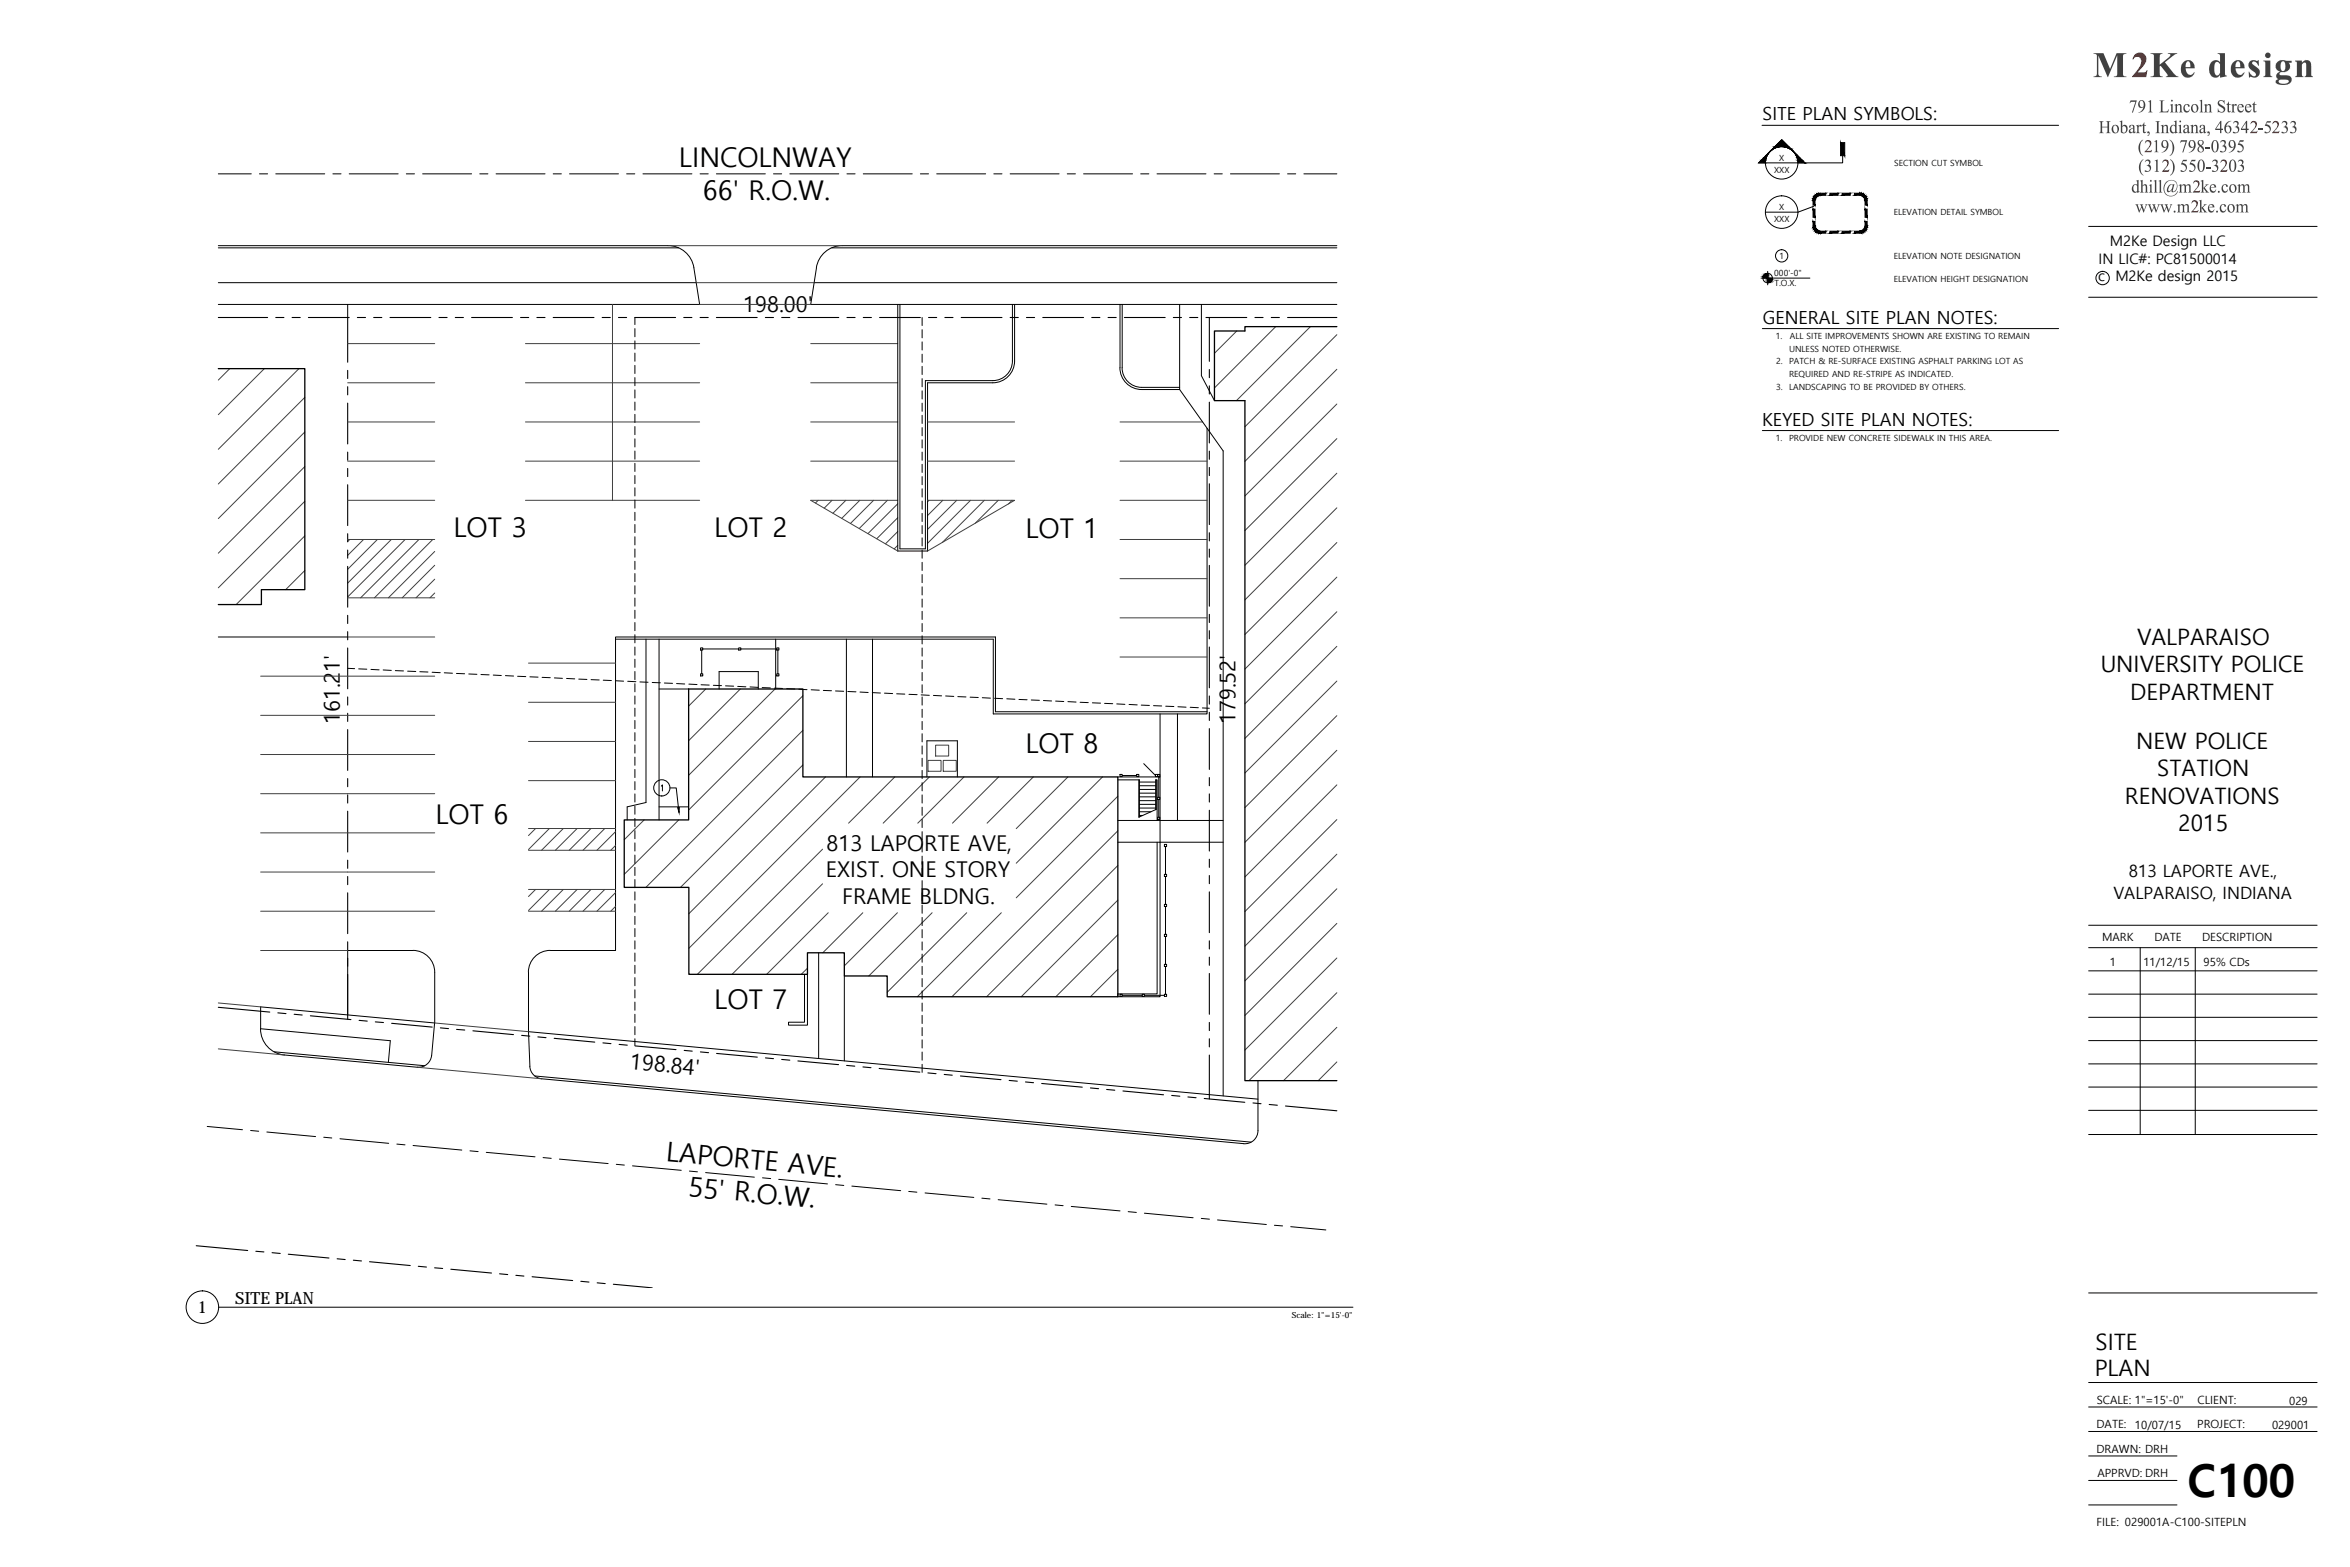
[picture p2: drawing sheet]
<svg xmlns="http://www.w3.org/2000/svg" width="914mm" height="610mm" viewBox="0 0 914 610" stroke-linecap="round" stroke-linejoin="round" font-family="sans-serif">
<defs><g id="words">
<text font-size="17.7" x="851.1" y="582.5">C100</text>
<g font-size="10.6">
<text x="264.2" y="64.9">LINCOLNWAY</text>
<text x="273.5" y="77.7">66' R.O.W.</text>
<text x="176.5" y="209.1">LOT 3</text>
<text x="277.9" y="209.1">LOT 2</text>
<text x="399" y="209.1">LOT 1</text>
<text x="399" y="293.1">LOT 8</text>
<text x="169.4" y="320.4">LOT 6</text>
<text x="277.9" y="392.5">LOT 7</text>
<text x="259" y="451.7" transform="rotate(5 259 451.7)">LAPORTE AVE.</text>
<text x="267.6" y="465.4" transform="rotate(5 267.6 465.4)">55' R.O.W.</text>
</g>
<g font-size="8.8">
<text x="831.5" y="250.9">VALPARAISO</text>
<text x="817.3" y="261.6">UNIVERSITY POLICE</text>
<text x="828.9" y="272.2">DEPARTMENT</text>
<text x="831.2" y="291.4">NEW POLICE</text>
<text x="839.4" y="302">STATION</text>
<text x="826.8" y="312.7">RENOVATIONS</text>
<text x="847.6" y="323.5">2015</text>
<text x="815.4" y="525.3">SITE</text>
<text x="815.1" y="535.2">PLAN</text>
</g>
<g font-size="8.5">
<text x="289.2" y="121.4">198.00'</text>
<text x="132.2" y="281.8" transform="rotate(-90 132.2 281.8)">161.21'</text>
<text x="480.8" y="281.8" transform="rotate(-90 480.8 281.8)">179.52'</text>
<text x="321.6" y="331">813 LAPORTE AVE,</text>
<text x="321.4" y="341.2">EXIST. ONE STORY</text>
<text x="327.7" y="351.5">FRAME BLDNG.</text>
<text x="245" y="415.8" transform="rotate(5 245 415.8)">198.84'</text>
</g>
<g font-size="7">
<text x="685.8" y="46.6">SITE PLAN SYMBOLS:</text>
<text x="685.9" y="126.1">GENERAL SITE PLAN NOTES:</text>
<text x="685.6" y="165.7">KEYED SITE PLAN NOTES:</text>
</g>
<g font-size="6.6">
<text x="828.3" y="341">813 LAPORTE AVE.,</text>
<text x="822.4" y="349.6">VALPARAISO, INDIANA</text>
</g>
<g font-size="6.5">
<text x="91.5" y="507.1">SITE PLAN</text>
<text x="77" y="510.9">1</text>
</g>
<g font-size="5.6">
<text x="821" y="95.7">M2Ke Design LLC</text>
<text x="816.6" y="102.5">IN LIC#: PC81500014</text>
<text x="816.5" y="109.5">c</text>
<text x="823.1" y="109.5">M2Ke design 2015</text>
</g>
<g font-size="4.4">
<text x="817.9" y="366.2">MARK</text>
<text x="838.3" y="366.2">DATE</text>
<text x="856.9" y="366.3">DESCRIPTION</text>
<text x="821" y="375.6">1</text>
<text x="834" y="375.6">11/12/15</text>
<text x="857.4" y="375.6">95% CDs</text>
<text x="815.9" y="546.1">SCALE: 1&quot;=15'-0&quot;</text>
<text x="855.1" y="546.1">CLIENT:</text>
<text x="890.7" y="546.4">029</text>
<text x="815.7" y="555.6">DATE:</text>
<text x="830.7" y="555.8">10/07/15</text>
<text x="854.9" y="555.7">PROJECT:</text>
<text x="884.1" y="555.8">029001</text>
<text x="815.7" y="565.1">DRAWN: DRH</text>
<text x="816.1" y="574.7">APPRVD: DRH</text>
<text x="815.7" y="593.7">FILE: 029001A-C100-SITEPLN</text>
</g>
<g font-size="3.3">
<text x="692.2" y="62.7">X</text>
<text x="737" y="64.5">SECTION CUT SYMBOL</text>
<text x="690.4" y="67.3">XXX</text>
<text x="692.2" y="81.8">X</text>
<text x="736.9" y="83.6">ELEVATION DETAIL SYMBOL</text>
<text x="690.4" y="86.4">XXX</text>
<text x="692.5" y="100.8">1</text>
<text x="736.9" y="100.7">ELEVATION NOTE DESIGNATION</text>
<text x="690.4" y="107.4">000'-0&quot;</text>
<text x="690.5" y="111.4">T.O.X.</text>
<text x="736.9" y="109.5">ELEVATION HEIGHT DESIGNATION</text>
<text x="691" y="131.9">1.</text>
<text x="696.4" y="131.9">ALL SITE IMPROVEMENTS SHOWN ARE EXISTING TO REMAIN</text>
<text x="696.2" y="136.8">UNLESS NOTED OTHERWISE.</text>
<text x="691.2" y="141.7">2.</text>
<text x="696.1" y="141.7">PATCH &amp; RE-SURFACE EXISTING ASPHALT PARKING LOT AS</text>
<text x="696.1" y="146.6">REQUIRED AND RE-STRIPE AS INDICATED.</text>
<text x="691.1" y="151.5">3.</text>
<text x="696.1" y="151.5">LANDSCAPING TO BE PROVIDED BY OTHERS.</text>
<text x="691" y="171.5">1.</text>
<text x="696.1" y="171.5">PROVIDE NEW CONCRETE SIDEWALK IN THIS AREA.</text>
<text x="502.7" y="512.9">Scale: 1&quot;=15'-0&quot;</text>
</g>
</g></defs>
<!-- layer: 029001A-SITEPLN|C-SITE-BNDRY -->
<g fill="none" stroke="#000" stroke-width=".42">
<path d="M84.9 123.5h19.2M107.3 123.5h3.2M113.7 123.5h3.1M120 123.5h15.9M135.3 123.5v17.4M139.1 123.5h3.1M145.4 123.5h3.2M151.8 123.5h15.8M170.8 123.5h3.2M177.2 123.5h3.1M183.5 123.5h15.9M202.6 123.5h3.1"/>
<path d="M208.9 123.5h3.2M215.3 123.5h15.8M234.3 123.5h3.2M240.7 123.5h3.1M247 123.5h15.9M266.1 123.5h3.1M272.4 123.5h3.2M278.8 123.5h15.8M297.8 123.5h3.2M304.2 123.5h3.1M310.5 123.5h15.9M329.6 123.5h3.1"/>
<path d="M335.9 123.5h3.2M342.3 123.5h15.8M361.3 123.5h3.2M367.7 123.5h3.1M374 123.5h15.9M393.1 123.5h3.1M399.4 123.5h3.2M405.8 123.5h15.8M424.8 123.5h3.2M431.2 123.5h3.1M437.5 123.5h15.9M456.6 123.5h3.1"/>
<path d="M462.9 123.5h3.2M469.3 123.5h15.8M470.6 123.5v17.1M488.3 123.5h3.2M494.7 123.5h3.1M501 123.5h19.2M135.3 144.1v3.2M135.3 150.4v3.2M135.3 156.8v15.9M470.6 143.7v3.2M470.6 150.1v3.2M470.6 156.4v15.9"/>
<path d="M135.3 175.9v3.2M470.6 175.5v3.2M135.3 182.2v3.2M135.3 188.6v15.9M470.6 181.8v3.2M470.6 188.2v15.9M135.3 207.6v3.2M135.3 214v3.2M470.6 207.2v3.2M470.6 213.6v3.2M470.6 219.9v15.9M135.3 220.3v15.9"/>
<path d="M135.3 239.4v3.2M470.6 239v3.2M135.3 245.7v3.2M135.3 252.1v15.9M470.6 245.3v3.2M470.6 251.7v15.9M135.3 271.1v3.2M135.3 277.5v3.2M470.6 270.7v3.2M470.6 277.1v3.2M135.3 283.8v15.9M470.6 283.4v15.9"/>
<path d="M135.3 302.9v3.2M135.3 309.2v3.2M135.3 315.6v15.9M470.6 302.5v3.2M470.6 308.8v3.2M470.6 315.2v15.9M135.3 334.6v3.2M470.6 334.2v3.2M135.3 341v3.2M135.3 347.3v15.9M470.6 340.6v3.2M470.6 346.9v15.9"/>
<path d="M135.3 366.4v3.2M135.3 372.7v3.2M135.3 379.1v17.4M470.6 366v3.2M470.6 372.3v3.2M470.6 378.7v15.9M84.9 391.9l20.1 1.8M108.1 394l3.2 .3M114.5 394.6l3.1 .3M120.8 395.2l15.8 1.4M139.7 396.9l3.2 .3M146 397.5l3.2 .3"/>
<path d="M152.4 398.1l15.8 1.5M171.4 399.9l3.1 .3M470.6 397.7v3.2M177.7 400.5l3.1 .2M184 401l15.8 1.5M203 402.8l3.1 .3M209.3 403.4l3.2 .3M215.6 403.9l15.8 1.5M234.6 405.7l3.1 .3M240.9 406.3l3.2 .3M247.2 406.9l15.8 1.4M266.2 408.6l3.2 .3"/>
<path d="M272.5 409.2l3.2 .3M278.8 409.8l15.9 1.5M297.8 411.6l3.2 .2M304.2 412.1l3.1 .3M310.5 412.7l15.8 1.5M329.4 414.5l3.2 .3M335.8 415.1l3.1 .3M342.1 415.7l15.8 1.4M361 417.4l3.2 .3M367.4 418l3.1 .3M373.7 418.6l15.8 1.4M470.6 404.1v3.2"/>
<path d="M470.6 410.4v17.1M392.7 420.3l3.1 .3M399 420.9l3.2 .3M405.3 421.5l15.8 1.4M424.3 423.2l3.2 .3M430.6 423.8l3.2 .3M437 424.4l15.7 1.5M455.9 426.2l3.2 .3M462.2 426.7l3.2 .3M468.6 427.3l15.8 1.5M487.5 429.1l3.2 .3M493.8 429.7l3.2 .3"/>
<path d="M500.2 430.3l20 1.8M76.4 484.6l20 1.9M99.6 486.8l3.1 .2M105.9 487.3l3.1 .3M112.2 487.9l15.8 1.5M131.2 489.7l3.1 .3M137.5 490.2l3.2 .3M143.8 490.8l15.8 1.5M162.8 492.6l3.1 .3M169.1 493.2l3.1 .3M175.4 493.8l15.8 1.4M194.4 495.5l3.2 .3"/>
<path d="M200.7 496.1l3.2 .3M207 496.7l15.8 1.5M226 498.5l3.2 .3M232.4 499.1l3.1 .2M238.7 499.6l15.1 1.4"/>
</g>
<!-- layer: 029001A-SITEPLN|C-SITE-EASEMNT -->
<g fill="none" stroke="#000" stroke-width=".39">
<path d="M84.9 67.6h12.9M101 67.6h3.1M107.3 67.6h19.1M129.5 67.6h3.2M135.9 67.6h19M158.1 67.6h3.2M164.5 67.6h19M186.7 67.6h3.2M193 67.6h19.1M215.3 67.6h3.1M221.6 67.6h19.1M243.8 67.6h3.2"/>
<path d="M250.2 67.6h19M272.4 67.6h3.2M278.8 67.6h19M301 67.6h3.2M307.3 67.6h19.1M329.6 67.6h3.1M335.9 67.6h19.1M358.1 67.6h3.2M364.5 67.6h19M386.7 67.6h3.2M393.1 67.6h19M415.3 67.6h3.2"/>
<path d="M421.6 67.6h19.1M443.9 67.6h3.1M450.2 67.6h19.1M472.4 67.6h3.2M478.8 67.6h19M501 67.6h3.2M507.4 67.6h12.8M80.6 438.2l13.7 1.3M97.5 439.8l3.2 .3M103.8 440.4l19 1.8M126 442.4l3.1 .3M132.3 443l18.9 1.8"/>
<path d="M154.4 445.1l3.2 .3M160.7 445.6l19 1.8M182.9 447.7l3.1 .3M189.2 448.3l19 1.7M211.3 450.3l3.2 .3M217.7 450.9l18.9 1.8M239.8 453l3.1 .2M246.1 453.5l19 1.8M268.3 455.6l3.1 .3M274.6 456.2l18.9 1.7M296.7 458.2l3.2 .3M303 458.8l19 1.8"/>
<path d="M325.1 460.9l3.2 .3M331.5 461.4l19 1.8M353.6 463.5l3.2 .3M359.9 464.1l19 1.7M382 466.1l3.2 .3M388.4 466.7l19 1.7M410.5 468.7l3.2 .3M416.8 469.3l19 1.8M439 471.4l3.2 .3M445.3 472l19 1.7M467.4 474l3.2 .3M473.7 474.6l19 1.8"/>
<path d="M495.9 476.7l3.2 .2M502.2 477.2l13.7 1.3"/>
</g>
<!-- layer: 029001A-SITEPLN|C-SITE-PAVNG -->
<g fill="none" stroke="#000" stroke-width=".39">
<path d="M84.9 96.4h179.1M84.9 95.6h175.1M259.9 95.5a10.2 10.2 0 0 1 10.1 8.6M323.7 96.4h196.5M327.7 95.5a10.2 10.2 0 0 0-10 8.6M327.7 95.6h192.5M84.9 110h186M135.3 118.4v5.1M270 104.2l2.2 14.2h-187.3M316.8 110h203.4M317.7 104.2l-2.2 14.2h204.7M349.3 118.4v96h11.6v-65.5h25.4a8.5 8.5 0 0 0 8.5-8.5v-22"/>
<path d="M350.2 118.4v95.1h9.9v-65.4h26.2a7.6 7.6 0 0 0 7.6-7.7v-22M435.8 118.4v24.7a8.5 8.5 0 0 0 8.5 8.4h14.7M436.7 118.4v24.7M459 118.4v33.1l16.9 23.9v250.9M467.5 118.4v27.8l5.1 9.7M436.6 143.1a7.6 7.6 0 0 0 7.7 7.6h14.7M469.7 166.6v111.1h-83.2v-29h-147M84.9 247.8h50.4M251.4 248.7v63.5l-7.4 1.7v5.1M256.4 248.7v70.3M301.8 248.7v19.3M329.3 248.7v53.5"/>
<path d="M339.5 248.7v53.5M256.4 268h11.6M279.8 268v-6.7h15.2v6.7M451.4 277.7v24.5M458.2 277.7v41.5M469.7 276.9h-82.4v-29.1h-147.8v122h-25.4a8.4 8.4 0 0 0-8.5 8.4v23.1M256.4 313.9h11.6M360.7 302.2v-14h11.8v14M435 302.2h16.4v85.6h-16.4M435 303.4h8.3M449.7 303.4h.5v15.8M451.4 319.2h24.5"/>
<path d="M450.2 327.6v59.1h-15.2M451.4 327.6h24.5M313 379v18.7h-6.2v1.1h7.4v-19.8M318.5 370.7v41.1M328.5 379.7v33M135.3 394.8v-25l25.4-.1a8.5 8.5 0 0 1 8.4 8.5v19.8l-67.7-6.3v8.6M169.1 398l-1.1 12.6M101.4 400.3a10.2 10.2 0 0 0 9.2 10.1l51.8 4.8M101.4 400.2l50.5 4.7-.8 8.4M106.7 409.2l58.6 5.4M167.9 410.6a5.1 5.1 0 0 1-5.5 4.6M205.6 401.3l283.9 26.3"/>
<path d="M205.6 401.3l.6 13.5M206.2 414.8a5.1 5.1 0 0 0 4.6 4.9l273.1 25.2a5.1 5.1 0 0 0 5.6-5v-19.5M208.1 418.6l278.7 25.7"/>
</g>
<!-- layer: 029001A-SITEPLN|C-SITE-PATT -->
<g fill="none" stroke="#404040" stroke-width=".39">
<path d="M260 95.6h67.7M238.3 118.4v76.2M270.9 110h45.9M272.2 118.4h43.3M135.3 133.7h33.8M204.5 133.7h67.7M315.5 133.7h33.8M481.2 128.8l-8.6 8.6M496.4 127.1l-23.8 23.8M509.9 127.1l-28.8 28.8M520.2 130.2l-35.8 35.8M89.4 143.4l-4.5 4.5"/>
<path d="M102.9 143.4l-18 17.9M116.3 143.4l-31.4 31.4M118.6 154.6l-33.7 33.7M135.3 148.9h33.8M204.5 148.9h67.7M315.5 148.9h33.8M520.2 143.7l-35.8 35.8M520.2 157.2l-35.8 35.7M118.6 168l-33.7 33.7M135.3 164.2h33.8M135.3 179.4h33.8M204.5 164.2h67.7"/>
<path d="M204.5 179.4h67.7M315.5 164.2h33.8M315.5 179.4h33.8M360.9 164.2h33.9M360.9 179.4h33.9M435.8 164.2h32.1M435.8 179.4h33.9M520.2 170.6l-35.8 35.8M118.6 181.5l-33.7 33.7M118.6 195l-33.7 33.7M135.3 194.6h33.8M204.5 194.6h67.7"/>
<path d="M318.4 194.6l-1.1 1.1M323.8 194.6l-3.1 3.1M329.1 194.6l-5 5.1M334.5 194.6l-7 7.1M339.9 194.6l-9 9.1M345.3 194.6l-11 11M349.3 194.6h-33.8l33.8 19.8M349.3 196l-11.6 11.6M360.9 194.6h33.9l-33.9 19.8M361.5 194.6l-.6 .6M366.8 194.6l-5.9 6M372.3 194.6l-11.4 11.3"/>
<path d="M377.6 194.6l-16.7 16.8M383 194.6l-16.4 16.5M388.4 194.6l-8.9 8.9M393.8 194.6l-1.4 1.4M435.8 194.6h33.9M520.2 184.1l-35.8 35.8M520.2 197.6l-35.8 35.8M118.6 208.5l-26.7 26.7M135.3 209.9h33.8M136.1 209.9l-.8 .8M141.5 209.9l-6.2 6.2M146.8 209.9l-11.5 11.6"/>
<path d="M152.3 209.9l-17 17M157.6 209.9l-22.3 22.3M163 209.9l-22.7 22.7M168.4 209.9l-22.7 22.7M169.1 214.5l-18 18.1M169.1 219.9l-12.6 12.7M349.3 201.4l-8.1 8.2M349.3 206.8l-4.8 4.8M349.3 212.2l-1.4 1.4M435.8 209.9h33.9M520.2 211.1l-35.8 35.7M118.6 221.9l-7.4 7.5"/>
<path d="M135.3 232.6h33.8M169.1 225.3l-7.2 7.3M169.1 230.7l-1.8 1.9M435.8 225.1h33.9M520.2 224.5l-35.8 35.8M520.2 238l-35.8 35.8M135.3 247.8h33.8M205.6 258h33.9M435.8 240.4h33.9M435.8 255.6h33.9M520.2 251.4l-35.8 35.9M101.4 278.3h67.7"/>
<path d="M101.4 263h67.7M205.6 273.2h33.9M274.6 268l-6.6 6.6M288.1 268l-20.1 20.1M301.6 268l-33.6 33.6M312.4 270.7l-44.4 44.4M520.2 265l-35.8 35.7M520.2 278.4l-35.8 35.8M101.4 293.5h67.7M205.6 288.4h33.9M312.4 284.1l-61.1 61.1M312.4 297.6l-47.6 47.6"/>
<path d="M361.1 295.8h5.1v4.2h-5.1zM364.1 289.9h5v4.2h-5zM367 295.8h5.1v4.2h-5.1zM520.2 291.9l-35.8 35.8M101.4 308.8h67.7M205.6 303.7h33.9M250.6 319l-7.7 7.7M264.1 319l-21.2 21.1M321.2 302.2l-53.2 53.3M334.7 302.2l-66.7 66.7M348.2 302.2l-18 18M361.6 302.2l-18 18"/>
<path d="M375.1 302.2l-18 18M388.6 302.2l-18 18M402.1 302.2l-18 18M415.5 302.2l-20.1 20.2M429 302.2l-33.6 33.6M435 309.7l-39.6 39.6M520.2 305.3l-35.8 35.9M520.2 318.8l-35.8 35.8M101.4 339.2h67.7M101.4 324h67.7M205.6 330.8h33.9M205.6 322.3h33.9"/>
<path d="M208.4 322.3l-2.8 2.8M213.8 322.3l-8.2 8.2M219.2 322.3l-8.5 8.5M224.6 322.3l-8.5 8.5M229.9 322.3l-8.4 8.5M235.3 322.3l-8.4 8.5M239.5 323.5l-7.2 7.3M239.5 328.9l-1.9 1.9M320.1 330.4l-48.8 48.6M435 323.2l-64.6 64.6M435 336.7l-51.1 51.1M520.2 332.3l-35.8 35.8"/>
<path d="M101.4 354.5h67.7M205.6 354.5h33.9M205.6 346h33.9M208.4 346l-2.8 2.8M213.8 346l-8.2 8.2M219.2 346l-8.5 8.5M224.6 346l-8.5 8.5M229.9 346l-8.4 8.5M235.3 346l-8.4 8.5M239.5 347.2l-7.2 7.3M239.5 352.6l-1.9 1.9M320.1 343.8l-35.3 35.2"/>
<path d="M322.3 355.1l-24 23.9M335.7 355.1l-15.5 15.6M349.2 355.1l-20.7 20.6M362.7 355.1l-24.6 24.6M376.2 355.1l-31 30.9M389.6 355.1l-32.7 32.7M435 350.2l-37.6 37.6M520.2 345.8l-35.8 35.8M520.2 359.2l-35.8 35.8M101.4 369.8h33.9M314.2 376.7l-2.4 2.3M435 363.6l-24.2 24.2"/>
<path d="M435 377.1l-10.7 10.7M520.2 372.7l-35.8 35.8M84.9 390.2l16.5 1.5M169.1 398l36.5 3.3M520.2 386.2l-34.2 34.2M520.2 399.7l-20.8 20.7M84.9 408l25.7 2.4M162.4 415.2l48.4 4.5M520.2 413.1l-7.3 7.3"/>
</g>
<!-- layer: 029001A-SITEPLN|C-SITE-SETBACK -->
<g fill="none" stroke="#000" stroke-width=".39">
<path d="M247 123.5v2.8M247 127.8v3.2M247 132.6v3.2M247 137.4v3.1M358.8 123.5v3.1M358.8 128.3v3.1M358.8 133v3.2M358.8 137.8v3.2M247 142.1v3.2M247 146.9v3.2M247 151.7v3.1M247 156.4v3.2"/>
<path d="M358.8 142.5v3.2M358.8 147.3v3.2M358.8 152v3.2M358.8 156.8v3.2M247 161.2v3.2M247 165.9v3.2M247 170.7v3.2M247 175.5v3.1M358.8 161.6v3.1M358.8 166.4v3.1M358.8 171.1v3.2M358.8 175.9v3.2"/>
<path d="M247 180.2v3.2M247 185v3.2M247 189.8v3.1M247 194.5v3.2M247 199.3v3.2M358.8 180.6v3.2M358.8 185.4v3.2M358.8 190.1v3.3M358.8 194.9v3.2M358.8 199.7v3.2M247 204v3.2M247 208.8v3.2"/>
<path d="M247 213.6v3.2M247 218.3v3.2M358.8 204.5v3.1M358.8 209.2v3.2M358.8 214v3.2M358.8 218.8v3.1M247 223.1v3.2M247 227.9v3.1M247 232.6v3.2M247 237.4v3.2M358.8 223.5v3.2M358.8 228.3v3.2"/>
<path d="M358.8 233v3.2M358.8 237.8v3.2M135.3 260l2.7 .1M247 242.2v3.1M247 246.9v3.2M247 251.7v3.2M247 256.4v3.2M358.8 242.6v3.1M358.8 247.3v3.2M358.8 252.1v3.2M358.8 256.9v3.1M139.6 260.2l3.1 .1"/>
<path d="M144.3 260.4l3.2 .2M149.1 260.6l3.2 .2M153.8 260.9l3.2 .1M158.6 261.1l3.2 .1M163.4 261.3l3.1 .1M168.1 261.5l3.2 .2M172.9 261.7l3.2 .2M177.6 262l3.2 .1M182.4 262.2l3.2 .1M187.1 262.4l3.2 .1M191.9 262.6l3.2 .2M196.7 262.8l3.1 .2"/>
<path d="M201.4 263.1l3.2 .1M206.2 263.3l3.2 .1M210.9 263.5l3.2 .1M215.7 263.7l3.1 .2M220.5 263.9l3.1 .2M225.2 264.2l3.2 .1M230 264.4l3.2 .1M234.7 264.6l3.2 .1M239.5 264.8l3.1 .2M244.2 265l3.2 .2M247 261.2v3.2M247 266v3.1"/>
<path d="M247 270.7v3.2M247 275.5v3.2M249 265.3l3.2 .1M253.8 265.5l3.1 .1M258.5 265.7l3.2 .1M263.3 265.9l3.1 .2M268 266.1l3.2 .2M272.8 266.4l3.2 .1M277.6 266.6l3.1 .1M282.3 266.8l3.2 .1M287 267l3.2 .2M291.8 267.2l3.2 .2"/>
<path d="M296.6 267.5l3.1 .1M301.4 267.7l3.1 .1M306.1 267.9l3.2 .1M310.8 268.1l3.2 .2M315.6 268.3l3.2 .2M320.4 268.6l3.1 .1M325.1 268.8l3.2 .1M329.9 269l3.2 .1M334.6 269.2l3.2 .2M339.4 269.4l3.2 .2M344.2 269.6l3.1 .2M348.9 269.9l3.2 .1"/>
<path d="M353.7 270.1l3.2 .1M358.4 270.3l3.2 .2M358.8 261.6v3.2M358.8 266.4v3.2M358.8 271.1v3.2M358.8 275.9v3.2M363.2 270.5l3.2 .2M367.9 270.7l3.2 .2M372.7 271l3.2 .1M377.5 271.2l3.1 .1M382.2 271.4l3.2 .2M387 271.6l3.1 .2"/>
<path d="M391.7 271.9l3.2 .1M396.5 272.1l3.2 .1M401.3 272.3l3.1 .1M406 272.5l3.2 .2M410.7 272.7l3.2 .2M415.5 273l3.2 .1M420.3 273.2l3.1 .1M425.1 273.4l3.1 .1M429.8 273.6l3.2 .2M434.5 273.8l3.2 .2M439.3 274.1l3.2 .1M444.1 274.3l3.1 .1"/>
<path d="M448.8 274.5l3.2 .1M453.6 274.7l3.2 .2M458.3 274.9l3.2 .2M463.1 275.2l3.2 .1M467.9 275.4l2.7 .1M247 280.3v3.1M247 285v3.2M247 289.8v3.2M247 294.5v3.2M247 299.3v3.2M358.8 280.7v3.1M358.8 285.4v3.2"/>
<path d="M358.8 290.2v3.2M358.8 295v3.1M358.8 299.7v3.2M247 304.1v3.1M247 308.8v3.2M247 313.6v3.2M247 318.4v3.1M358.8 304.5v3.2M358.8 309.2v3.2M358.8 314v3.2M358.8 318.8v3.1M247 323.1v3.2"/>
<path d="M247 327.9v3.2M247 332.6v3.2M247 337.4v3.2M358.8 323.5v3.2M358.8 328.3v3.2M358.8 333.1v3.1M358.8 337.8v3.2M247 342.2v3.1M247 346.9v3.2M247 351.7v3.2M247 356.5v3.1M358.8 342.6v3.2"/>
<path d="M358.8 347.3v3.2M358.8 352.1v3.2M358.8 356.9v3.2M247 361.2v3.2M247 366v3.2M247 370.7v3.3M247 375.5v3.2M358.8 361.6v3.2M358.8 366.4v3.2M358.8 371.2v3.1M358.8 375.9v3.2M247 380.3v3.2"/>
<path d="M247 385v3.2M247 389.8v3.2M247 394.6v3.1M247 399.4v3.1M358.8 380.7v3.2M358.8 385.5v3.1M358.8 390.2v3.2M358.8 395v3.2M358.8 399.7v3.2M247 404.1v2.8M358.8 404.5v3.2M358.8 409.3v3.1"/>
<path d="M358.8 414v3.2"/>
</g>
<!-- layer: 029001A-SITEPLN|C-SITE-BUILDING -->
<path d="M520.2 127.1h-35.8v1.7h-11.8v27.1h11.8v264.5h35.8M84.9 143.4h33.7v86h-16.9v5.8h-16.8M268 268h44.4v34.2h122.6v85.6h-89.8v-8.1h-16.7v-9h-14.3v8.3h-46.2v-33.8h-25.1v-26.2h25.1z" fill="none" stroke="#000" stroke-width=".51"/>
<!-- layer: 029001A-SITEPLN|C-SITE-LT2 -->
<g fill="none" stroke="#000" stroke-width=".39">
<path d="M272.6 252h.9v.9h-.9zM273 252.9v9.2M273.5 252.5h13.9M287.4 252h.9v.9h-.9zM288.3 252.5h13.9M302.2 252h.9v.9h-.9zM302.7 252.9v9.2M272.6 262.1h.9v.9h-.9zM302.2 262.1h.9v.9h-.9zM445 297.1l4.6 4.6M435 319.2h16.4M435.8 301.3h.9v.8h-.9z"/>
<path d="M436.7 301.7h5.6M442.3 301.3h.8v.8h-.8zM443.1 303.4v14.5l6.8-3v-11.5M443.3 303.4v14.4M443.3 317.2h1.3M443.3 315.8h4.6M443.3 314.4h6.4M443.3 312.9h6.4M443.3 311.5h6.4M443.3 310h6.4M443.3 308.6h6.4M443.3 307.1h6.4"/>
<path d="M443.3 305.7h6.4M443.3 304.2h6.4M449.6 301.3h.9v.8h-.9zM449.7 303.4v11.6M450.5 317.9h.8v.9h-.8zM450.5 301.3h.8v.8h-.8zM450.5 310.2h.8v.8h-.8zM450.9 302.1v8.1M450.9 311v6.9M435 327.6h16.4M453.1 328.5h.8v.8h-.8zM453.5 329.3v10.8"/>
<path d="M453.1 340.1h.8v.9h-.8zM453.1 351.8h.8v.9h-.8zM453.5 341v10.8M453.5 352.7v10.8M453.1 363.5h.8v.8h-.8zM453.1 375.1h.8v.9h-.8zM453.5 364.3v10.8M453.5 376v10.8M435 386.7v1.1M435.8 386.8h.9v.8h-.9zM436.7 387.2h7.7M444.4 386.8h.9v.8h-.9z"/>
<path d="M445.3 387.2h7.8M453.1 386.8h.8v.8h-.8z"/>
</g>
<!-- layer: 029001A-PSG 24x36|G-ANNO-TTLB -->
<g fill="none" stroke="#000" stroke-width=".39">
<path d="M812.7 88.1h88.9M812.7 115.6h88.9M812.7 359.9h88.9M812.7 377.7h88.9M812.7 368.7h88.9M832.8 368.7v72.7M854.2 368.7v72.7M812.7 386.7h88.9M812.7 395.8h88.9M812.7 404.8h88.9M812.7 413.9h88.9M812.7 422.9h88.9"/>
<path d="M812.7 432h88.9M812.7 441.4h88.9M812.7 503h88.9M812.7 537.8h88.9M812.7 547.4h88.9M812.7 556.9h88.9M812.7 566.4h34.4M812.7 575.9h34.4M812.7 585.5h34.4"/>
<circle cx="818.1" cy="108.2" r="2.6"/>
</g>
<!-- layer: 029001A-PSG 24x36|G-ANNO-LOGO-G -->
<g fill="#404040">
<path d="M829 39.1h2.4l-1.5 4.7h-.4l1.4-4.2h-1.5l-.8 .6z"/>
<path d="M835.8 39.5l1.2-.6v4.3l.6 .5h-1.7l.6-.3v-3.2l-.1-.6z"/>
<path d="M840.2 39.1h2l-.8 .5 .2 3.8 1.6-.1 .8-.9-.4 1.3-3.4-.1a.53 .53 0 0 0 .5-.2 .53 .53 0 0 0 .1-.5v-3a.5 .5 0 0 0-.1-.6 .5 .5 0 0 0-.5-.1z"/>
<path d="M846 40.8l1.1-.3v.6l.8-.6 .7 .1 .3 .8v1.9l.4 .4h-1.5l.5-.4v-1.9l-.3-.5-.9 .4v2l.4 .4h-1.4l.4-.4v-1.6a.58 .58 0 0 0-.5-.9z"/>
<path d="M850 40.9l.8-.4 1 .3a.41 .41 0 0 1 .1 .6 .41 .41 0 0 1-.6 .1 .41 .41 0 0 1 0-.6l-.8-.1-.4 .8 .1 1 .5 .6h.7l.7-.7-.3 .8-.8 .5-.8-.2-.5-.7-.1-1.1z"/>
<path d="M855.8 39.2l1.1-.4v4.3l.5 .6h-1.5l.4-.5v-3.5z"/>
<path d="M857.5 40.8l1.1-.3v.6l.7-.6h.6l.4 .7 .1 2.1 .4 .4h-1.5l.5-.4v-1.9l-.3-.5-.9 .4v2.1l.5 .3h-1.5l.4-.4v-2.1z"/>
<path d="M863.2 39.4l.8-.5 1.1 .3 .5-.3v1.6l-.8-1.1-.8-.2-.5 .5 .2 .8 2.1 1.5v1l-.7 .7-1.9-.2-.2 .3v-1.6l.4 .9 .7 .4h.6l.6-.6-.4-.8-1.8-1.3-.2-.8z"/>
<path d="M867.2 39.5l.1 1h.7v.3h-.7v2a.4 .4 0 0 0 .3 .5 .4 .4 0 0 0 .5-.2l-.7 .7-.6-.5v-2.5l-.5-.1z"/>
<path d="M868.1 40.8l1.1-.3v.7l.7-.7a.38 .38 0 0 1 .4 .2 .38 .38 0 0 1-.2 .5 .38 .38 0 0 1-.5-.3l-.4 .5v1.9l.5 .4h-1.5l.4-.4v-2.1z"/>
<path d="M877.2 39.6l.1 .9h.7v.3h-.7v2a.42 .42 0 0 0 .3 .5 .42 .42 0 0 0 .5-.2l-.7 .7-.6-.5v-2.5l-.5-.1z"/>
<path d="M816.7 47.1h1.9l-.6 .4v1.8h2v-1.7l-.6-.5h1.9l-.6 .4v3.5a.53 .53 0 0 0 0 .5 .53 .53 0 0 0 .6 .2h-1.9a.53 .53 0 0 0 .5-.2 .53 .53 0 0 0 .1-.5v-1.4h-2v1.4a.53 .53 0 0 0 0 .5 .53 .53 0 0 0 .6 .2h-1.9a.53 .53 0 0 0 .6-.2 .53 .53 0 0 0 .1-.5l-.1-3.5z"/>
<path d="M831.1 48.9l1-.4v.8l.7-.7a.39 .39 0 0 1 .5 .2 .39 .39 0 0 1-.3 .5 .39 .39 0 0 1-.4-.3l-.5 .5v1.7l.6 .6h-1.6l.5-.5v-1.7a.4 .4 0 0 0 0-.4 .4 .4 0 0 0-.5-.1z"/>
<path d="M834.2 47.6l.2 1h.7v.3h-.7v2a.4 .4 0 0 0 .2 .5 .4 .4 0 0 0 .5-.2l-.6 .6-.6-.3-.1-2.6-.4-.1z"/>
<path d="M835.6 51.2l.5-.1 .4 .5-.3 .9-.7 .4 .5-.4a.38 .38 0 0 0 .3-.6 .38 .38 0 0 0-.7-.1z"/>
<path d="M838.7 47.1h1.9l-.7 .5v3.4a.53 .53 0 0 0 .1 .5 .53 .53 0 0 0 .6 .2h-1.9a.53 .53 0 0 0 .5-.2 .53 .53 0 0 0 .1-.5v-3.4z"/>
<path d="M840.7 48.9l1.1-.4v.7l.6-.6 .8 .1 .4 .7v2l.4 .4h-1.5l.5-.4v-2l-.3-.4-.9 .4v2l.5 .4h-1.5l.4-.4v-2.2z"/>
<path d="M852.2 48.9l1.1-.4v.7l.7-.6 .7 .1 .3 .5 .1 2.3 .4 .3h-1.4l.4-.4v-1.9l-.3-.5-.9 .4v2.1l.5 .3h-1.5l.4-.5v-2z"/>
<path d="M859 51.3l.5-.2 .3 .4-.1 .9-.8 .5 .5-.4a.38 .38 0 0 0 .2-.6 .38 .38 0 0 0-.6-.1z"/>
<path d="M869.2 47.4l.8-.4 .7 .2 .4 .7-.1 .6a.41 .41 0 0 0-.4 .3 .41 .41 0 0 0 .3 .5l.4 .9-.3 1-.8 .6h-1.1a.36 .36 0 0 1-.3-.3 .36 .36 0 0 1 .4-.4 .36 .36 0 0 1 .4 .4l.9-.1 .3-1-.4-.7-.8-.2 .8-.7v-1l-.6-.3-.8 .6z"/>
<path d="M878.8 49.9h1.7v.6h-1.7z"/>
<path d="M882.1 47.1h1.6l-.3 .6h-1.3l-.3 .6 1.4 .8 .4 1.2-.8 1.3-1.3 .2a.4 .4 0 0 1-.4-.4 .4 .4 0 0 1 .4-.3 .4 .4 0 0 1 .4 .4l.8-.1 .5-.7-.5-1.3-1.5-.5z"/>
<path d="M888.1 47.4l.8-.4 .8 .2 .3 .7-.1 .6a.41 .41 0 0 0-.4 .3 .41 .41 0 0 0 .3 .5l.5 .8-.3 1.1-.9 .6h-1a.36 .36 0 0 1-.3-.3 .36 .36 0 0 1 .3-.4 .36 .36 0 0 1 .4 .4l.9-.1 .3-1-.4-.7-.8-.2 .9-.7v-1l-.7-.3-.9 .5z"/>
<path d="M891.5 47.4l.8-.4 .7 .2 .4 .7-.2 .6a.41 .41 0 0 0-.3 .3 .41 .41 0 0 0 .3 .5l.4 .9-.3 1-.8 .6h-1.1a.36 .36 0 0 1-.3-.3 .36 .36 0 0 1 .4-.4 .36 .36 0 0 1 .3 .4l1-.1 .3-1-.5-.7-.8-.2 .9-.7v-1l-.7-.3-.8 .6z"/>
<path d="M833.1 62.6l1-.7-.9 1.2-.3 1.4 .2 2.2 1 1.6-1.2-1-.6-1.5v-1.6z"/>
<path d="M834.9 62.5l.7-.5 .8 .2 .4 .7-.1 .6a.6 .6 0 0 0-.4 .6 .6 .6 0 0 0 .6 .5l.1 .9-.3 .7-.7 .6-1.1 .1a.35 .35 0 0 1-.4-.3 .35 .35 0 0 1 .3-.4 .35 .35 0 0 1 .4 .2l.9 .1 .4-.9-.3-.8-1-.3 .8-.5 .2-1.1-.8-.4-.7 .6z"/>
<path d="M838.4 62.6l1.1-.6v4a.49 .49 0 0 0 .1 .5 .49 .49 0 0 0 .5 .2l-1.7 .1 .6-.4v-3.3a.35 .35 0 0 0-.1-.4 .35 .35 0 0 0-.5 0z"/>
<path d="M844.4 61.9l1.2 1.2 .6 1.6-.4 2.1-1.4 1.5 .9-1.3 .3-2.5-.3-1.4z"/>
<path d="M849.4 62.2h1.6l-.2 .5h-1.4l-.2 .7 1.4 .7 .4 1.2-.8 1.3-1.3 .3a.38 .38 0 0 1-.5-.3 .38 .38 0 0 1 .4-.5 .38 .38 0 0 1 .4 .3h.9l.4-.8-.4-1.1-1.5-.5z"/>
<path d="M852.8 62.2h1.6l-.3 .5h-1.3l-.3 .7 1.3 .6 .5 1.2-.7 1.4-1.4 .3a.39 .39 0 0 1-.4-.4 .39 .39 0 0 1 .4-.4 .39 .39 0 0 1 .4 .3h.9l.4-.8-.7-1.3-1.3-.3z"/>
<path d="M858.4 65h1.7v.5h-1.7z"/>
<path d="M861.1 62.4l.7-.4 .7 .2 .5 .7-.2 .6a.61 .61 0 0 0-.3 .7 .61 .61 0 0 0 .5 .4l.2 .9-.3 .7-.8 .6-1.1 .1a.37 .37 0 0 1-.3-.4 .37 .37 0 0 1 .3-.4 .37 .37 0 0 1 .4 .3l.8 .1 .5-.9-.3-.8-1-.3 .8-.5 .1-1.1-.7-.4-.8 .6z"/>
<path d="M871 62.5l.8-.5 .8 .2 .4 .8-.2 .5a.41 .41 0 0 0-.3 .4 .41 .41 0 0 0 .3 .4l.4 .9-.3 1-.8 .6-1.3-.1a.45 .45 0 0 1 .3-.5 .45 .45 0 0 1 .6 .4l.5-.1 .5-.6-.3-1.1-1-.3 .8-.5 .2-.8-.6-.7-1 .6z"/>
<path d="M830.9 79.5h1.2l-.3 .4 .8 2 .6-1.5-.6-.9h1.4l-.4 .5 .7 1.8 .7-1.9-.3-.4 .9 .1-.4 .4-1 2.7-.9-2-1 2-.9-2.6z"/>
<path d="M835.7 79.5h1.3l-.3 .4 .7 2 .6-1.5-.6-.9h1.4l-.4 .5 .7 1.8 .7-1.9-.3-.4 .9 .1-.4 .4-1 2.7-.9-2-1 2-.9-2.6z"/>
<path d="M840.5 79.5h1.3l-.3 .4 .7 2 .6-1.5-.6-.9h1.4l-.4 .5 .7 1.8 .7-1.9-.3-.4 1 .1-.5 .4-1 2.7-.8-2-1 2-1-2.6z"/>
<path d="M847 79.8l1.1-.4v.6l.8-.6 .7 .2a.35 .35 0 0 0 .3 .4 .35 .35 0 0 0 .4-.4l.4-.2 .8 .2 .2 2.6 .5 .4h-1.5l.4-.4v-2l-.3-.4-.9 .4v2.1l.5 .3h-1.5l.5-.4v-1.8l-.5-.6-.8 .4v2.1l.5 .3h-1.5l.4-.4v-1.8a.35 .35 0 0 0 0-.4 .35 .35 0 0 0-.4-.1z"/>
<path d="M855.6 78.1l1-.3v3.1l1-1-.2-.4h1.4l-1.6 1.2 1.7 1.9h-1.5l.3-.3-1.1-1.4v1.4l.5 .3h-1.5l.5-.3v-3.4a.37 .37 0 0 0 0-.5 .37 .37 0 0 0-.5-.1z"/>
<path d="M864.2 79.8l.7-.4 1 .2a.43 .43 0 0 1 .3 .6 .43 .43 0 0 1-.6 .2 .43 .43 0 0 1-.2-.6l-.8-.1-.3 .7v.9l.4 .7 .8 .2 .8-.8-.5 .9-.6 .4-.8-.1-.6-.9v-1.2z"/>
<path d="M869.9 79.8l1-.4v.6l.8-.6 .7 .2a.35 .35 0 0 0 .3 .4 .35 .35 0 0 0 .4-.4l.4-.2 .8 .2 .2 2.6 .5 .4h-1.5l.5-.4v-2l-.4-.4-.9 .4v2.1l.5 .3h-1.5l.5-.4v-1.8l-.4-.6-.9 .4v2.1l.5 .3h-1.5l.5-.4v-1.8a.35 .35 0 0 0-.1-.4 .35 .35 0 0 0-.4-.1z"/>
<path d="M814.6 20.7h3.9l2.5 6.1 2.6-6.1h3.8v.2a1.02 1.02 0 0 0-1.1 .3 1.02 1.02 0 0 0-.2 1.1v6.1a1.01 1.01 0 0 0 .2 1.1 1.01 1.01 0 0 0 1.1 .2v.3h-4.9v-.3a1.02 1.02 0 0 0 1.1-.2 1.02 1.02 0 0 0 .2-1.1v-6.9l-3.6 8.5-3.7-8.4v6.5a1.22 1.22 0 0 0 1.3 1.6v.3h-3.2v-.3a1.15 1.15 0 0 0 1.1-.3 1.15 1.15 0 0 0 .2-1.2v-5.9a1.01 1.01 0 0 0-.2-1.1 1.01 1.01 0 0 0-1.1-.3z"/>
<path d="M836.8 20.7h4.6v.2a1.01 1.01 0 0 0-1.1 1.4v2.9l3.5-2.8a.72 .72 0 0 0 .7-.6 .72 .72 0 0 0-.4-.8l-.6-.1v-.2h3.7v.2l-1.1 .4-3.7 2.9 3.4 4.4 1.1 1 .7 .1v.3h-4.8v-.3a.65 .65 0 0 0 .7-.5 .65 .65 0 0 0-.5-.7l-2.3-2.9-.4 .3v2.5a.98 .98 0 0 0 .2 1.1 .98 .98 0 0 0 1 .2v.3h-4.7v-.3a1 1 0 0 0 1.1-.2 1 1 0 0 0 .2-1.1v-6.1a1.03 1.03 0 0 0-.2-1.1 1.03 1.03 0 0 0-1.1-.3z"/>
<path d="M875.3 24.1l.8-.6 .9-.1a1.6 1.6 0 0 0 1.9 0l.1 2.2-.8-.9a.92 .92 0 0 0-1-.8 .92 .92 0 0 0-.8 1l2.6 2.1 .2 1.5a2.4 2.4 0 0 1-3.6 1.4l-.5 .3-.1-2.3 .7 1a1.07 1.07 0 0 0 1.1 .8 1.07 1.07 0 0 0 1-.8l-.4-.7-2-1.6a1.98 1.98 0 0 1-.1-2.5z"/>
<path d="M893 23.6h2.7v.8l1.5-1a1.99 1.99 0 0 1 2.1 2.7l.1 3.3 .6 .6h-3.3l.6-.7 .1-3.5a.93 .93 0 0 0-.5-1.5 .93 .93 0 0 0-1.2 .9v3.8l.6 1h-3.3l.7-.8v-4.7z"/>
<path d="M832.4 39.4l.8-.5 .9 .3 .6 1.1 .1 .9-.3 .9-.8 1.1-1.7 .6 1.3-.7 .7-1.4-1.1 .3-.7-.5-.2-1.1zM832.8 39.4l-.2 1.6 .4 .6h.7l.4-.2-.1-1.6-.4-.6z"/>
<path d="M844.8 39.1a.35 .35 0 0 1 .7 0 .35 .35 0 0 1-.7 0zM844.3 40.8l1.1-.3v2.8l.4 .4h-1.4l.4-.4v-2.1z"/>
<path d="M853 40.9l1.2-.4 .9 .5 .3 1.3-.7 1.3-1.1 .2-.9-.8-.2-1.2zM853.6 40.8l-.5 .8 .1 1.1 .5 .8h.5l.5-.5v-1.4l-.4-.8z"/>
<path d="M871.1 40.8l1-.3 .8 .5 .2 .7h-2.1l.1 .7 .5 .7 .9 .1 .6-.7-.7 1.2h-1.1l-.6-.8-.1-1.2zM871.3 40.9l-.3 .7h1.4l-.3-.8z"/>
<path d="M874 40.8l1.1-.3 .8 .5 .1 .7h-2v.7l.6 .7 .8 .1 .6-.7-.6 1.2h-1.1l-.6-.7-.2-1.3zM874.3 40.9l-.3 .7h1.4l-.3-.8z"/>
<path d="M822.1 49l1.2-.5 .9 .6 .3 1.4-.7 1.2-1.2 .1-.7-.6-.3-1.1zM822.7 48.8l-.4 .7v1.2l.3 .7 .8 .2 .5-.6-.1-1.4-.6-.8z"/>
<path d="M824.7 47.3l1.1-.4v2.3l1-.7 .9 .8v1.6l-.9 .9-.7 .1-.9-.4v-3.5a.41 .41 0 0 0 0-.5 .41 .41 0 0 0-.4-.1zM825.8 49.4v1.9l.9 .3 .5-.6v-1.4l-.6-.5z"/>
<path d="M828.6 49l.8-.5 .9 .3 .2 2a.33 .33 0 0 0 0 .5 .33 .33 0 0 0 .5-.2l-.1 .4-.7 .3a.5 .5 0 0 0-.5-.3 .5 .5 0 0 0-.4 .3h-.6l-.4-.8 1.1-1.1a.57 .57 0 0 0 .6-.3 .57 .57 0 0 0-.3-.7 .57 .57 0 0 0-.7 .2v.2a.35 .35 0 0 1-.6 .3 .35 .35 0 0 1 .2-.6zM829.2 50.3l-.3 .7 .5 .5 .6-.4v-1.2z"/>
<path d="M845.8 47.3l1.1-.4v4.3l.5 .3-1 .4v-.5l-1.1 .5-.9-.8-.1-1.3 .9-1.2 1.2 .2v-.8a.41 .41 0 0 0 0-.5 .41 .41 0 0 0-.5-.1zM845.3 48.9l-.4 .8v1l.4 .6 .6 .2 .5-.3v-1.8l-.4-.6z"/>
<path d="M848 47.2a.35 .35 0 0 1 .7 0 .35 .35 0 0 1-.7 0zM847.6 48.9l1-.4v2.9l.5 .4h-1.5l.5-.5v-1.7a.35 .35 0 0 0 0-.5 .35 .35 0 0 0-.5 0z"/>
<path d="M849.7 49l.8-.5 1.1 .5 .1 2.3 .2 .1 .3-.3v.2l-.8 .5a.42 .42 0 0 0-.5-.4 .42 .42 0 0 0-.4 .4h-.6l-.4-.5v-.6l1-.7a.59 .59 0 0 0 .7-.4 .59 .59 0 0 0-.3-.7 .59 .59 0 0 0-.8 .2v.5a.37 .37 0 0 1-.5-.1 .37 .37 0 0 1 .1-.5zM850.3 50.4l-.3 .3 .3 .7 .8-.3v-1.2z"/>
<path d="M856 49l.8-.5 .9 .2 .3 .6v1.4a.35 .35 0 0 0-.1 .6 .35 .35 0 0 0 .6-.2l-.3 .6-.5 .1a.42 .42 0 0 0-.4-.4 .42 .42 0 0 0-.5 .4h-.6l-.4-.5 .2-.8 .8-.5a.59 .59 0 0 0 .7-.4 .59 .59 0 0 0-.3-.7 .59 .59 0 0 0-.8 .2v.5a.37 .37 0 0 1-.5-.1 .37 .37 0 0 1 .1-.5zM856.6 50.4l-.3 .3 .3 .7 .8-.3v-1.2z"/>
<path d="M864 47h.3v3.1h.7v.5h-.7v1.2h-.5v-1.2h-1.8v-.5zM863.8 47.8l-1.5 2.3h1.5z"/>
<path d="M866.2 47.9l.9-.7 1.1-.2-1.3 .7-.7 1.4 1.3-.2 .7 .7-.1 1.4-.7 .8-1.1-.1-.7-1v-1.6zM866.2 49.4l.1 1.9 .8 .4 .5-.6-.1-1.5-.6-.5z"/>
<path d="M874 47h.4v3.1h.6v.5h-.6v1.2h-.6v-1.2h-1.8v-.5zM873.8 47.8l-1.5 2.3h1.5z"/>
<path d="M855.6 62.6l.7-.6 .6 .1 .9 1.4-.1 2.3-1 1.1-.9-.3-.6-1.1-.1-1.7zM856.1 62.4l-.3 1-.1 1.9 .3 1 .6 .4 .6-.8 .1-2.1-.5-1.4z"/>
<path d="M867.8 62.6l.6-.5h.6l1.1 1.3-.1 2.2-.4 .8-.6 .5-.9-.2-.7-1.1-.1-1.6zM868.3 62.5l-.4 2.7 .4 1.2 .5 .3 .6-.8 .1-2.2-.5-1.4z"/>
<path d="M859.5 79.8l1-.4 1 .5 .1 .8h-2l.1 .9 .5 .5 .7 .1 .7-.7-.7 1.1h-1l-.7-.7-.1-1.1zM859.8 79.8l-.2 .7h1.4l-.5-.8z"/>
<path d="M867.2 79.7l1.3-.3 .8 .7 .2 1.4-.7 1.1-1.2 .1-.6-.6-.3-1.2zM867.7 79.7l-.4 .6 .1 1.2 .3 .7 .7 .3 .5-.7v-1.3l-.6-.8z"/>
<path d="M849.7 24.1l1.2-.7 1.5 .2 1 .9 .5 1.1 .1 1h-3.5l.3 1.4a1.57 1.57 0 0 0 1.4 1.2 1.57 1.57 0 0 0 1.6-1.1l.2 .2-.5 .8-1.3 1-1.4 .1-1.3-.7-.8-1.6-.1-1.5 .4-1.4zM850.9 24l-.4 .7-.1 1.4h1.9v-.7a1.04 1.04 0 0 0-.2-1.1 1.04 1.04 0 0 0-1.2-.3z"/>
<path d="M862.9 20.7h2.8l.1 8.3 .7 .7-2.7 .5v-1l-.8 .8-1.2 .2-1.1-.4-.8-1-.3-2.6 .9-2 1.4-.8 1.2 .2 .7 .6v-2.8l-.3-.4h-.6zM862.2 24.2l-.6 1.3 .1 2.5a1.11 1.11 0 0 0 .8 1.4 1.11 1.11 0 0 0 1.3-1v-3.4a1.28 1.28 0 0 0-1.6-.8z"/>
<path d="M868.9 24.3l1-.7 1.3-.2 .9 .3 1 1.2 .3 1.7h-3.5l.2 1.4a1.57 1.57 0 0 0 1.5 1.2 1.57 1.57 0 0 0 1.6-1.1l.2 .2-.5 .8-1.3 1-1.4 .1-1.1-.5-.6-.8-.5-1.4 .2-1.9zM870.4 23.9l-.5 .9-.1 1.3h1.9v-.7a1.11 1.11 0 0 0-1.3-1.5z"/>
<path d="M881.3 21.5a1.1 1.1 0 0 1 2.2 0 1.1 1.1 0 0 1-2.2 0zM880.7 23.6h2.7v5.4l.2 .6 .6 .1v.3h-3.5l.8-.9v-4.7z"/>
<path d="M886.1 24.2l1.7-.8 3.9 .3v.7h-1.2l.6 1.3-.3 1.3-.8 .6-1.3 .5a1.14 1.14 0 0 0-1.7 .9l.5 .3 3 .1a1.85 1.85 0 0 1 1.1 2.2 1.85 1.85 0 0 1-2.1 1.4l-2.5-.1a1.11 1.11 0 0 1-1.3-.5 1.11 1.11 0 0 1 .2-1.4l.7-.2a1.54 1.54 0 0 1-.9-1.7 1.54 1.54 0 0 1 1.5-1.2l-1.2-.7-.5-1.1v-.8zM887.8 24.1l-.4 1.7a1.2 1.2 0 0 0 .1 1.3 1.2 1.2 0 0 0 1.3 .4l.4-.7v-1.3a1.06 1.06 0 0 0-.2-1.3 1.06 1.06 0 0 0-1.2-.1zM886.9 31.1a1.12 1.12 0 0 0 .2 1.3 1.12 1.12 0 0 0 1.3 .2h.5a1.14 1.14 0 0 0 1.1-.2 1.14 1.14 0 0 0 .4-1.2l-1-.2z"/>
<circle cx="846.1" cy="82.3" r=".37"/>
<circle cx="862.7" cy="82.3" r=".37"/>
</g>
<!-- layer: 029001A-PSG 24x36|G-ANNO-LOGO-R -->
<g fill="#b80000">
<path d="M830.6 21.4l1.1-.8 1.4-.1 1.1 .4 .7 .9 .2 1.5-.5 1.5-3 3.4h2.1a1.3 1.3 0 0 0 1.6-.9h.3l-.5 2.7h-5.5l3-4.1 .6-2a1.64 1.64 0 0 0-1.2-1.8 1.64 1.64 0 0 0-2 1h-.2l.1-.5z"/>
<path d="M876.1 47.4l1.2-.3 .8 .7-.1 1.3-1.8 2.2h1.7l.5-.4-.3 .9h-2.6l1.5-1.7 .6-1.3-.1-.8-.6-.4-.7 .1-.5 .6z"/>
<path d="M841.8 62.4l1-.4 1 .8 .1 .8-.3 .7-1.7 2h1.7l.6-.4-.4 .9h-2.6l1.6-1.9 .5-1-.1-.8-.5-.5-.7 .1-.6 .7z"/>
<path d="M853.2 78.2l1-.3 .9 .7-.2 1.5-1.6 2h1.7l.5-.4-.3 .9h-2.6l1.5-1.8 .6-1.1-.1-.7-.5-.6-.8 .1-.6 .7z"/>
<path d="M884.6 47.4l1.2-.3 .9 .7-.3 1.5-1.6 2h1.6l.6-.4-.3 .9h-2.6l1.6-1.9 .5-1.2-.1-.7-.6-.4-.7 .1-.6 .6z"/>
<path d="M864.4 62.4l1-.4 1 .7 .1 .8-.3 .8-1.6 2h1.6l.6-.4-.3 .9h-2.6l1.6-1.9 .5-1.1-.1-.7-.6-.5-.8 .2-.5 .6z"/>
</g>
<!-- layer: 029001A-PSG 24x36|G-ANNO-LOGO-G -->
<g fill="#404040">
<path d="M833.1 54.9l.8-.6-.9 1.2-.3 1.4 .2 2.3 1 1.5-1.2-1.1-.6-1.7 .1-1.5z"/>
<path d="M838.1 55l1.2-.5 .1 4.4 .5 .3h-1.7l.6-.5v-3.1a.46 .46 0 0 0-.1-.5 .46 .46 0 0 0-.6-.1z"/>
<path d="M844.2 54.3l1.2 1.1 .6 1.8-.4 2.2-1.4 1.3 1-1.4 .2-2.2-.3-1.6z"/>
<path d="M848.6 54.6h2.4l-1.5 4.7h-.3l1.3-4.2h-1.6l-.6 .6z"/>
<path d="M858.3 57.4h1.6v.5h-1.6z"/>
<path d="M864.1 54.9l.7-.4 .9 .1 .4 .5-.1 .8a.41 .41 0 0 0-.4 .4 .41 .41 0 0 0 .3 .4l.4 .8-.2 1.1-.7 .6-1.3 .1a.3 .3 0 0 1-.3-.4 .3 .3 0 0 1 .5-.2l.6 .3 .5-.1 .4-1.1-.4-.7-.8-.2 .9-.7v-.9l-.9-.4-.7 .5z"/>
<path d="M871.5 54.6h1.6l-.2 .5h-1.4l-.3 .6 1.4 .7 .4 .6v.9l-.9 1.2-1.3 .1a.38 .38 0 0 1-.2-.4 .38 .38 0 0 1 .4-.3 .38 .38 0 0 1 .3 .4h.8l.5-.9-.5-1.2-1.4-.4z"/>
<path d="M841.4 54.8l.7-.3 1 .2 .6 1.1 .1 .9-.4 1.2-.7 .8-.6 .4-1 .2 1.2-.7 .8-1.4-1.1 .3-.8-.4-.2-1.2zM841.8 54.9l-.2 1.5 .4 .7 .5 .1a1.26 1.26 0 0 0 .6-1.7l-.6-.8z"/>
<path d="M852 54.8l.7-.3 .9 .2 .6 .7 .2 1.3-.5 1.2-.6 .8-.6 .4-1.1 .2 1.3-.7 .7-1.4-1 .3-.8-.4-.2-1.3zM852.5 54.8l-.3 .6v1l.5 .7 .5 .1 .5-.3-.1-1.6-.6-.6z"/>
<path d="M855.4 54.8l1.2-.3 .6 .3 .3 .9-.3 .5a.59 .59 0 0 0-.4 .7 .59 .59 0 0 0 .6 .4l.1 1.3-1 .7-.7-.1-.6-.5-.2-.7 .4-.7a.61 .61 0 0 0 .4-.6 .61 .61 0 0 0-.6-.5l-.1-.8zM855.8 54.8l-.2 .9 .8 .8 .5-.6 .1-.8-.6-.5zM856 57.1l-.5 1.3 .5 .6 .6 .1 .5-.5v-.5z"/>
<path d="M861.1 54.8l.6-.3 .7 .1 .6 .6 .3 1-.3 2.2-1 .9-1-.4-.5-1.5v-1.5zM861.6 54.8l-.4 .6-.1 2.2 .3 1.2 .5 .3 .7-.9 .1-2.1-.4-1.2z"/>
<path d="M867.6 54.8l.6-.3 1.1 .2 .6 1.1v.9l-.3 1.2-.7 .8-.6 .4-1.1 .2 1.3-.7 .7-1.4-1 .3-.8-.4-.3-1.2zM868 54.9l-.3 .6 .3 1.4 .4 .3 .7-.1 .2-1.3-.3-.7-.4-.4z"/>
</g>
<!-- layer: 029001A-PSG 24x36|G-ANNO-LOGO-R -->
<path d="M835 54.8l1.1-.3 .9 .6-.2 1.6-1.7 2h1.8l.5-.4-.3 .9h-2.6l1.5-1.8 .5-1.1v-.9l-.5-.4-.8 .1-.6 .7z" fill="#b80000"/>
<!-- layer: 029001A-PSG 24x36|G-ANNO-LOGO-G -->
<g fill="#404040">
<path d="M832.6 70.4l1.1-.4v2.3l.7-.6 .9 .3 .2 2.5 .4 .4h-1.4l.4-.4v-1.9a.6 .6 0 0 0-.6-.5 .6 .6 0 0 0-.6 .4v2l.5 .4h-1.5l.4-.4v-3.4a.41 .41 0 0 0 .1-.4 .41 .41 0 0 0-.5-.2z"/>
<path d="M838 70.4l1-.4v4.4l.5 .5h-1.4l.4-.4v-3.8z"/>
<path d="M839.9 70.4l1-.4v4.5l.5 .4h-1.5l.4-.4v-3.8z"/>
<path d="M847.7 72l1.1-.3v.6l1.2-.6 .5 .6 .7-.6h.8l.4 .7v2.2l.4 .3h-1.4l.5-.4-.1-2.1-.3-.3-.9 .4v2.1l.5 .3h-1.5l.4-.4v-1.9l-.3-.5-.9 .4v2l.4 .4h-1.4l.4-.4v-2.2z"/>
<path d="M856.3 70.4l1-.4v3.1l1-.9-.2-.5h1.3l-1.6 1.3 1.8 1.9h-1.5l.2-.4-1-1.4v1.5l.5 .3h-1.5l.5-.5v-3.6z"/>
<path d="M864.8 72.1l.9-.4 1 .3a.41 .41 0 0 1 .1 .6 .41 .41 0 0 1-.6 .1 .41 .41 0 0 1-.1-.6l-.7-.1-.5 .8 .2 1 .5 .6h.7l.6-.7-.3 .8-.8 .5-.7-.2-.6-.7-.1-1.2z"/>
<path d="M870.5 72l1.1-.3v.6l1.2-.6 .6 .6 .6-.6h.8l.4 .7v2.2l.5 .3h-1.5l.5-.4-.1-2.1-.3-.3-.9 .4v2.1l.5 .3h-1.5l.5-.4v-1.9l-.4-.5-.9 .4v2l.5 .4h-1.5l.4-.4v-2.2z"/>
<path d="M831.1 70.4l1-.4v4.3l.5 .3-.8 .4-.2-.5-.6 .5h-.6l-.8-.8-.1-1.3 .9-1.2 1.2 .2v-.8a.41 .41 0 0 0 0-.4 .41 .41 0 0 0-.5-.2zM830.5 72l-.4 .8v1l.5 .7 .5 .1 .5-.3v-1.8l-.4-.6z"/>
<path d="M836.6 70.4a.35 .35 0 0 1 .7 0 .35 .35 0 0 1-.7 0zM836.2 72l1-.3v2.9l.4 .3h-1.4l.4-.3 .1-2-.1-.4z"/>
<path d="M842.8 70.9l1.9-.9 .9 .1 .9 .5 .7 1.4-.1 1.3-.5 .9-.9 .6-.7-.2v-.8l-1.1 1-.4-.1-.4-.5 .5-1.6 1.3-1 .6 .5 .1-.4 .5-.1-.6 2.3a.51 .51 0 0 0 .4 .7 .51 .51 0 0 0 .6-.6l.5-1.2-.3-1.8-1.3-.8-1.7 .3-1 .9-.5 1.3v1.5l.6 1.2 1.1 .7 1.3 .1 1.1-.5 1.2-1.3-.9 1.4-1.1 .5-1.3 .1-1.4-.6-.7-1.1-.3-1.1 .2-1.5zM844.6 71.9l-.9 1.5-.1 .6 .3 .4 .8-.4 .6-1.3v-.8z"/>
<path d="M860.4 71.9l1-.2 .8 .5 .1 .7h-2.1l.1 .7 .6 .7 .8 .1 .6-.7-.7 1.2h-1.1l-.6-.8v-1.4zM860.6 72l-.4 .8h1.4l-.3-.8z"/>
<path d="M867.8 72.1l1.2-.4 1.1 .7 .1 1.2-.6 1.2-1 .2-1-.6-.2-1.1zM868.4 72l-.4 .5v1.2l.5 .9 .5 .1 .6-.5v-1.4l-.5-.8z"/>
<circle cx="863.3" cy="74.6" r=".37"/>
</g>
<!-- layer: 029001A-PSG 24x36|G-ANNO-LOGO-R -->
<path d="M853.7 70.5l1-.4 1.1 .8v.8l-.3 .9-1.6 1.8h1.6l.6-.4-.3 .9h-2.6l1.6-1.9 .5-1-.2-1-.5-.3-.6 .1-.7 .6z" fill="#b80000"/>
<!-- layer: G-ANNO-TEXT -->
<g fill="none" stroke="#000" stroke-width=".39">
<path d="M85.1 508.5h441.3"/>
<circle cx="78.7" cy="508.5" r="6.3"/>
</g>
<!-- layer: 029001A-SITENOTES|G-ANNO-NOTE -->
<g fill="none" stroke="#000" stroke-width=".39">
<path d="M685.6 48.8h115.4M688.8 58.9l4.5-4.5 4.5 4.5a6.3 6.3 0 0 0-9 0zM684.3 63.4l9-9 9 9zM699.6 63.3a6.3 6.3 0 0 0-6.3-6.3 6.3 6.3 0 0 0-6.4 6.3M705.5 78h.7M717 60.6v2.8h-14.7M723.7 75.2v.8M705.9 80.2l-6.3 2.3h-12.7M708.2 89.9v.8M725.7 88h.8M685.7 127.8h115.3M685.7 167.5h115.3"/>
<circle cx="693.3" cy="63.3" r="6.3"/>
<circle cx="693.3" cy="82.5" r="6.3"/>
<circle cx="693.3" cy="99.5" r="2.39"/>
</g>
<g fill="#000" stroke="#000" stroke-width=".39">
<path d="M688 59.6l.8-.7zM689.4 58.2l-.6 .7zM690.7 57l2.6-2.6 2.6 2.6zM696.2 57.7h.4l.5 .5zM697.8 58.9l.7 .7z"/>
<path d="M689.4 58.2l.5-.5zM689.9 57.7h.5l-.8 .5z"/>
<path d="M689.9 57.7h.5l-.1-.4zM690.3 57.3h1l-.9 .4z"/>
<path d="M690.3 57.3h1l-.7-.2zM690.6 57.1h1.7l-1 .2z"/>
<path d="M690.6 57.1h1.7zM690.7 57h2.6z"/>
<path d="M693.3 57l2.7 .1zM693.3 57l2.7 .1z"/>
<path d="M694.3 57.1l1.9 .2zM694.3 57.1h1.7l.2 .2z"/>
<path d="M695.2 57.3l1.4 .4zM695.2 57.3h1l.4 .4z"/>
<path d="M696.2 57.7l.9 .5zM697 58.2l.8 .7z"/>
<path d="M685.3 62.4l-1 1h2.6zM685.3 62.4h1.7l-.1 1z"/>
<path d="M685.3 62.4h1.7l-.7-1zM686.3 61.4h.9l-.2 1z"/>
<path d="M687.2 60.5l-.9 .9h.9zM687.2 60.5h.4l-.4 .9z"/>
<path d="M687.2 60.5h.4l.4-.9zM688 59.6l-.4 .9z"/>
<path d="M698.4 59.6l.6 .9h.4zM698.4 59.6l1 .9z"/>
<path d="M699 60.5l.3 .9h1zM699 60.5h.4l.9 .9z"/>
<path d="M699.3 61.4l.2 1h1.8zM699.3 61.4h1l1 1z"/>
<path d="M699.5 62.4l.1 1h2.7zM699.5 62.4h1.8l1 1z"/>
<path d="M705.5 78v1.8h.7zM705.5 78h.7v1.8z"/>
<path d="M707.6 75.3l.6-.1v.8zM707.6 75.3l.2 .7h.4zM707 75.5l.6-.2 .2 .7zM707 75.5l.4 .7 .4-.2zM706.5 75.8l.5-.3 .4 .7zM706.5 75.8l.5 .6 .4-.2zM706.5 75.8l.5 .6-.9-.2zM706.1 76.2l.6 .5 .3-.3zM706.1 76.2l.6 .5h-1zM705.7 76.7l.7 .4 .3-.4zM705.7 76.7l.7 .4-.9 .2zM705.5 77.3l.8 .2 .1-.4zM705.5 77.3l.8 .2-.8 .5zM705.5 78h.7l.1-.5z"/>
<path d="M708.2 75.2v.8l2.2-.8zM708.2 76l2.2-.8v.8z"/>
<path d="M712 75.2v.8l3.2-.8zM712 76l3.2-.8v.8z"/>
<path d="M716.2 55.5v5.1h1.6zM716.2 55.5h1.6v5.1z"/>
<path d="M716.8 75.2v.8l3.1-.8zM716.8 76l3.1-.8v.8z"/>
<path d="M721.6 75.2v.8l2.1-.8zM721.6 76l2.1-.8v.8z"/>
<path d="M725.7 78l.7-.7 .1 .7zM725.7 77.5v.5l.7-.7zM726.2 76.7l.2 .6-.7 .2zM725.5 77.1l.2 .4 .5-.8zM725.9 76.2l.3 .5-.7 .4zM725.3 76.7l.2 .4 .4-.9zM725.5 75.8l.4 .4-.6 .5zM725.5 75.8l-.5 .6 .3 .3zM724.9 75.5l.6 .3-.5 .6zM724.9 75.5l-.3 .7 .4 .2zM724.4 75.3l.5 .2-.3 .7zM724.4 75.3l-.2 .7 .4 .2zM723.7 75.2l.7 .1-.2 .7zM723.7 75.2v.8h.5z"/>
<path d="M725.7 78l.8 1.8v-1.8zM725.7 78l.8 1.8h-.8z"/>
<path d="M705.5 88h.7l-.7 .5zM705.5 88.5l.8-.1-.1-.4zM705.5 88.5l.8-.1-.6 .7zM706.3 88.4l-.6 .7 .7-.3zM705.7 89.1l.7-.3-.3 .9zM706.4 88.8l-.3 .9 .6-.5zM706.1 89.7l.6-.5-.2 .9zM706.7 89.2l-.2 .9 .5-.6zM707 89.5v1l-.5-.4zM707 89.5v1l.4-.8zM707.4 89.7l.2 1-.6-.2zM707.4 89.7l.2 1 .2-.8zM707.8 89.9l.4 .8h-.6zM707.8 89.9l.4 .8v-.8z"/>
<path d="M705.5 86.1v1.9h.7zM705.5 86.1h.7v1.9z"/>
<path d="M705.5 81.4v3.1h.7zM705.5 81.4h.7v3.1z"/>
<path d="M708.2 90.7h2.2v-.8zM708.2 89.9h2.2l-2.2 .8z"/>
<path d="M712 90.7h3.2v-.8zM712 89.9h3.2l-3.2 .8z"/>
<path d="M716.8 90.7h3.1v-.8zM716.8 89.9h3.1l-3.1 .8z"/>
<path d="M723.7 89.9l.7 .8h-.7zM723.7 89.9l.7 .8-.2-.8zM724.2 89.9l.7 .6-.5 .2zM724.2 89.9l.7 .6-.3-.8zM724.6 89.7l.9 .4-.6 .4zM724.6 89.7l.9 .4-.5-.6zM725 89.5l.9 .2-.4 .4zM725 89.5l.9 .2-.6-.5zM725.3 89.2l.9-.1-.3 .6zM725.5 88.8l-.2 .4 .9-.1zM725.5 88.8l.9-.3-.2 .6zM725.7 88.4l-.2 .4 .9-.3zM725.7 88.4l.8-.4-.1 .5zM725.7 88v.4l.8-.4z"/>
<path d="M721.6 90.7h2.1v-.8zM721.6 89.9h2.1l-2.1 .8z"/>
<path d="M725.7 81.4l.8 3.1v-3.1zM725.7 81.4l.8 3.1h-.8z"/>
<path d="M725.7 86.1l.8 1.9v-1.9zM725.7 86.1l.8 1.9h-.8z"/>
</g>
<!-- layer: 029001A-SITENOTES|A-ELEV-DIMS -->
<g fill="none" stroke="#000" stroke-width=".39">
<path d="M685.2 108.2h19M687.8 105.6v5.2"/>
<circle cx="687.8" cy="108.2" r="1.84"/>
</g>
<g fill="#000" stroke="#000" stroke-width=".39">
<path d="M687.3 106.5l.5-.1zM687.8 109.7h1.1l-.5 .2z"/>
<path d="M686.1 107.6l-.1 .6h1.8zM686.1 107.6h1.7v.6z"/>
<path d="M686.4 107.1l-.3 .5h1.7zM686.4 107.1h1.4v.5z"/>
<path d="M686.8 106.7l-.4 .4h1.4zM686.8 106.7h1v.4z"/>
<path d="M686.8 106.7h1l-.5-.2zM687.3 106.5h.5v.2z"/>
<path d="M687.8 108.2v.6h1.8zM687.8 108.2h1.9l-.1 .6z"/>
<path d="M687.8 108.8v.5h1.5zM687.8 108.8h1.8l-.3 .5z"/>
<path d="M687.8 109.3v.4h1.1zM687.8 109.3h1.5l-.4 .4z"/>
<path d="M687.8 109.7v.2h.6zM687.8 109.9h.6z"/>
</g>
<!-- layer: 0 -->
<g fill="none" stroke="#000" stroke-width=".39">
<path d="M257.3 305.8l.5-.5v2.4M260.7 306.5h2.4l.9 7.6"/>
<circle cx="257.5" cy="306.5" r="3.2"/>
</g>
<path d="M263.7 314.2l.6-.1-.1 2z" fill="#000" stroke="#000" stroke-width=".39"/>
<use href="#words"/>
</svg>
